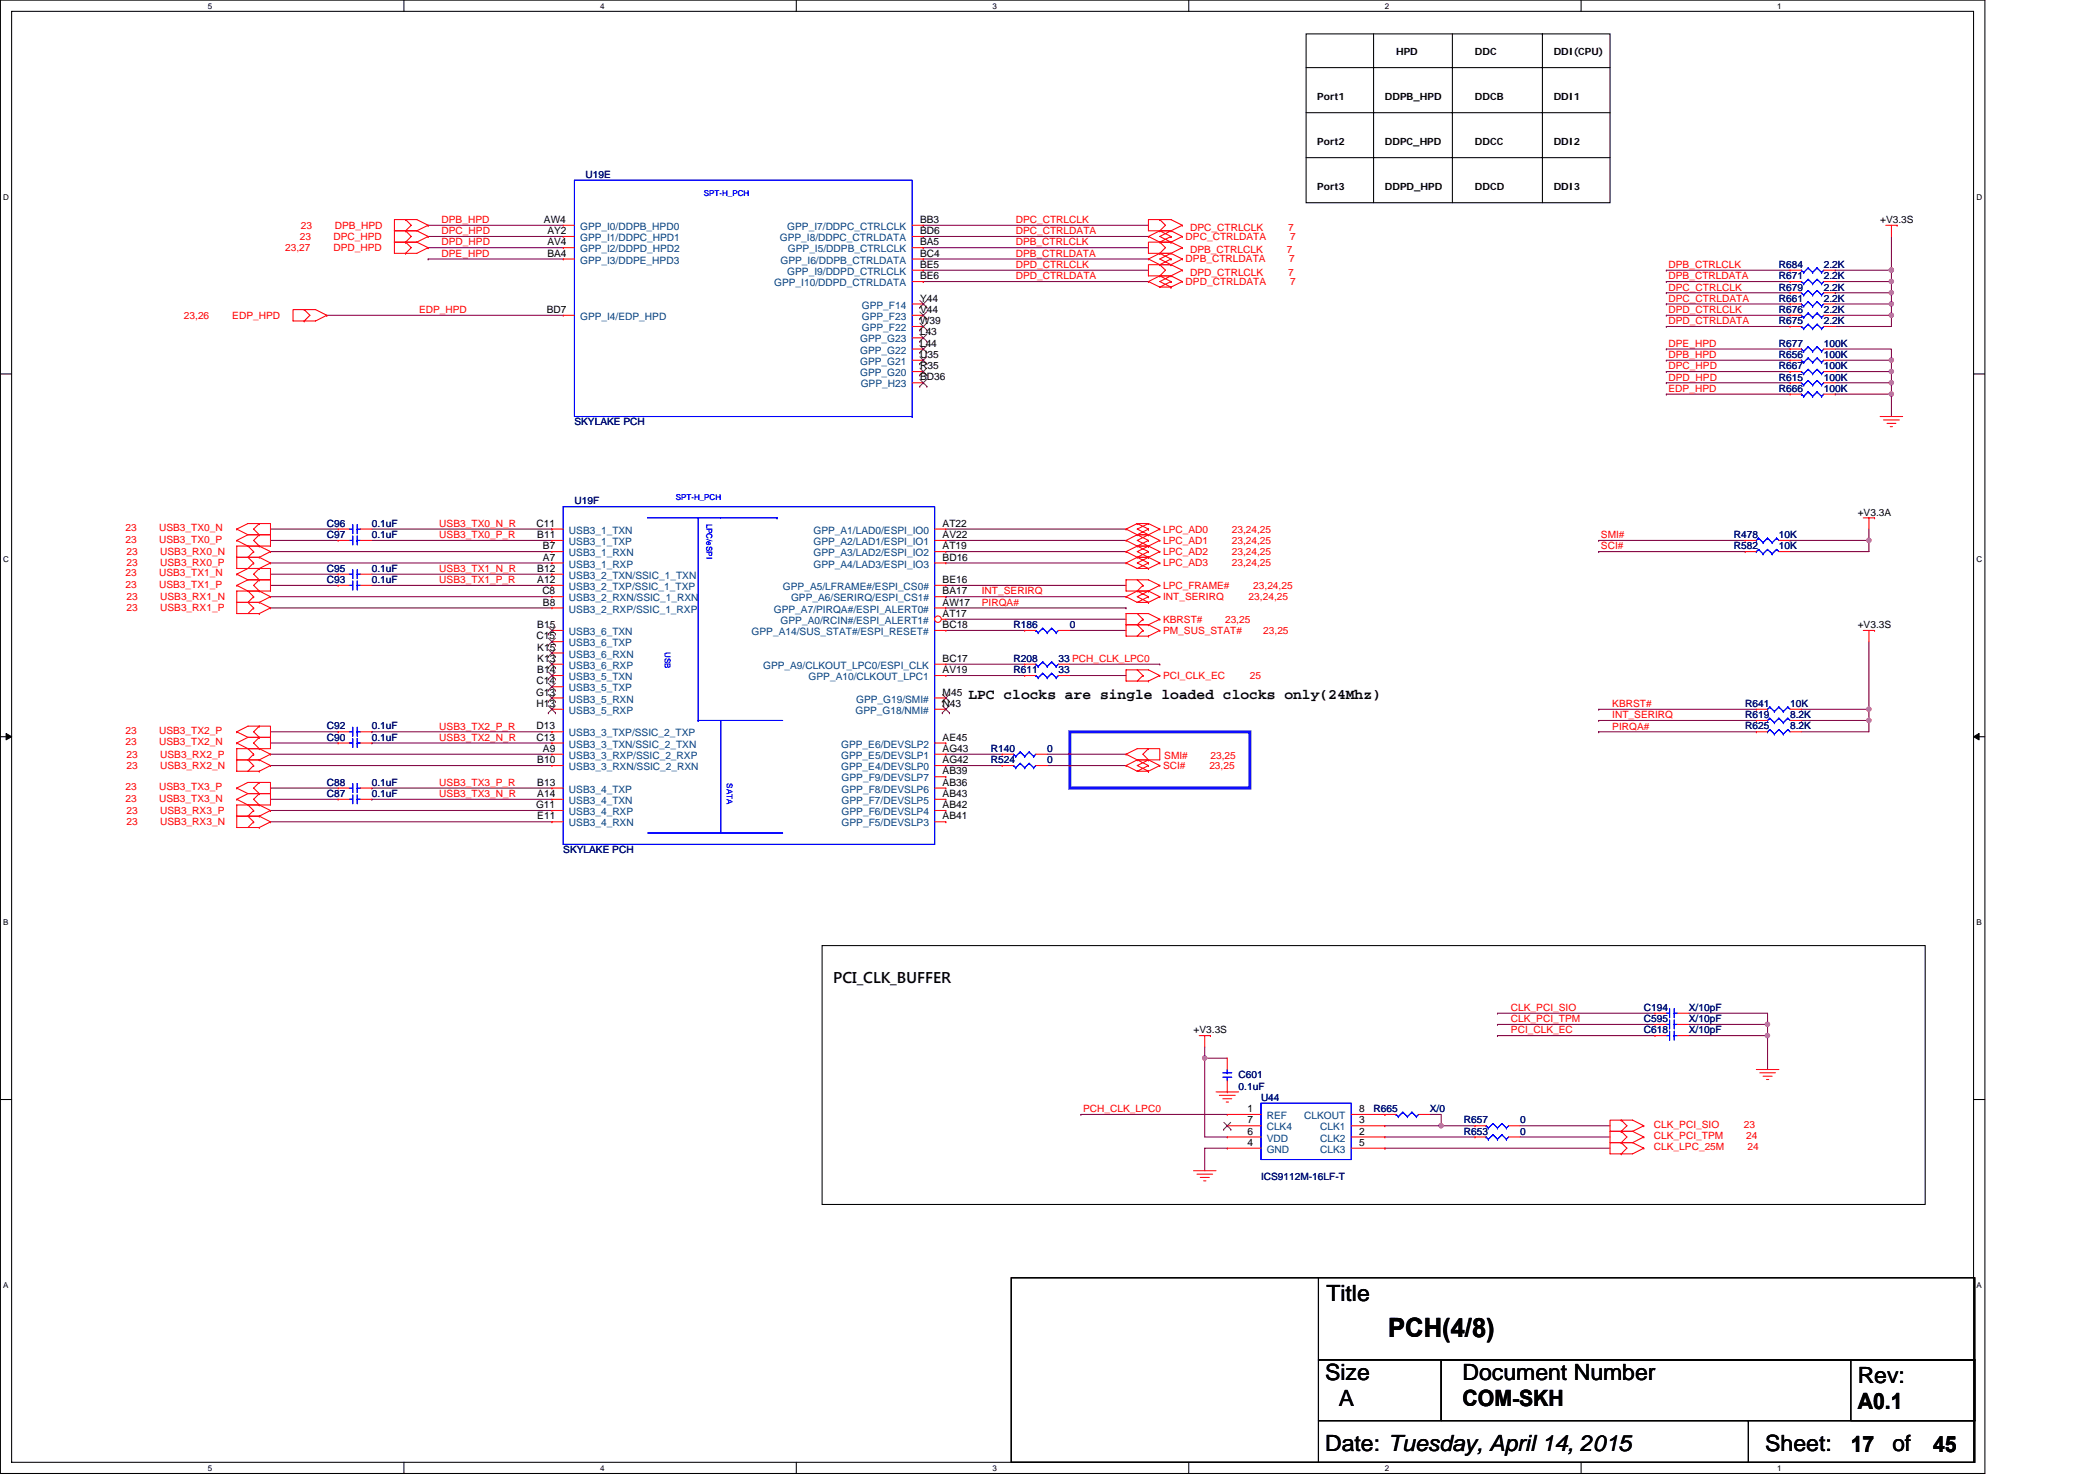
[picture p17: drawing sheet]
<svg xmlns="http://www.w3.org/2000/svg" width="297mm" height="210mm" viewBox="0 0 297 210" stroke-linecap="round" stroke-linejoin="round" font-family="sans-serif">
<defs><g id="words">
<text font-size="3.8" x="196.8" y="189.6">PCH(4/8)</text>
<g font-size="3.2">
<text x="188.1" y="184.5">Title</text>
<text x="187.9" y="195.7">Size</text>
<text x="207.4" y="195.7">Document Number</text>
<text x="263.4" y="196.2">Rev:</text>
<text x="189.8" y="199.3">A</text>
<text x="207.4" y="199.4">COM-SKH</text>
<text x="263.4" y="199.7">A0.1</text>
<text x="187.9" y="205.7">Date: Tuesday, April 14, 2015</text>
<text x="250.3" y="205.7">Sheet:</text>
<text x="262.4" y="205.8">17</text>
<text x="268.3" y="205.7">of</text>
<text x="274.1" y="205.8">45</text>
</g>
<g font-size="2.1">
<text x="137.3" y="99.1">LPC clocks are single loaded clocks only(24Mhz)</text>
<text x="118.1" y="139.3">PCI_CLK_BUFFER</text>
</g>
<g font-size="1.4">
<text x="197.9" y="7.8">HPD</text>
<text x="209.1" y="7.8">DDC</text>
<text x="220.3" y="7.8">DDI(CPU)</text>
<text x="186.8" y="14.2">Port1</text>
<text x="196.4" y="14.2">DDPB_HPD</text>
<text x="209.1" y="14.2">DDCB</text>
<text x="220.3" y="14.2">DDI1</text>
<text x="186.8" y="20.6">Port2</text>
<text x="196.4" y="20.6">DDPC_HPD</text>
<text x="209.1" y="20.6">DDCC</text>
<text x="220.3" y="20.6">DDI2</text>
<text x="186.8" y="27">Port3</text>
<text x="196.4" y="27">DDPD_HPD</text>
<text x="209.1" y="27">DDCD</text>
<text x="220.3" y="27">DDI3</text>
<text x="77.1" y="31.6">AW4</text>
<text x="77.6" y="33.2">AY2</text>
<text x="77.6" y="34.8">AV4</text>
<text x="130.4" y="33.2">BD6</text>
<text x="130.4" y="31.6">BB3</text>
<text x="130.4" y="34.8">BA5</text>
<text x="266.6" y="31.6">+V3.3S</text>
<text x="77.6" y="36.4">BA4</text>
<text x="130.4" y="38">BE5</text>
<text x="130.4" y="36.4">BC4</text>
<text x="130.4" y="39.6">BE6</text>
<text x="77.5" y="44.4">BD7</text>
<text x="130.4" y="42.8">Y44</text>
<text x="130.4" y="44.4">V44</text>
<text x="130.4" y="46">W39</text>
<text x="130.4" y="47.6">L43</text>
<text x="130.4" y="53.9">BD36</text>
<text x="130.4" y="49.1">L44</text>
<text x="130.4" y="50.7">U35</text>
<text x="130.4" y="52.3">R35</text>
<text x="76.1" y="74.7">C11</text>
<text x="76.2" y="76.3">B11</text>
<text x="77" y="77.9">B7</text>
<text x="133.6" y="74.7">AT22</text>
<text x="133.6" y="76.3">AV22</text>
<text x="133.6" y="77.9">AT19</text>
<text x="263.4" y="73.1">+V3.3A</text>
<text x="76.2" y="81.1">B12</text>
<text x="76.2" y="82.7">A12</text>
<text x="77" y="79.5">A7</text>
<text x="133.6" y="79.5">BD16</text>
<text x="133.6" y="82.7">BE16</text>
<text x="76.2" y="89">B15</text>
<text x="76.9" y="84.3">C8</text>
<text x="77" y="85.9">B8</text>
<text x="133.6" y="84.3">BA17</text>
<text x="133.6" y="87.5">AT17</text>
<text x="133.6" y="89">BC18</text>
<text x="133.6" y="85.9">AW17</text>
<text x="263.4" y="89.1">+V3.3S</text>
<text x="76.1" y="90.6">C15</text>
<text x="76.2" y="92.2">K15</text>
<text x="76.2" y="93.8">K13</text>
<text x="76.2" y="95.4">B14</text>
<text x="133.6" y="93.8">BC17</text>
<text x="133.6" y="95.4">AV19</text>
<text x="76" y="98.6">G13</text>
<text x="76.1" y="97">C14</text>
<text x="76.1" y="100.2">H13</text>
<text x="133.6" y="98.6">M45</text>
<text x="133.6" y="100.2">N43</text>
<text x="76.1" y="103.4">D13</text>
<text x="76.1" y="105">C13</text>
<text x="77" y="106.6">A9</text>
<text x="133.6" y="105">AE45</text>
<text x="133.6" y="106.6">AG43</text>
<text x="76.2" y="108.2">B10</text>
<text x="76.2" y="111.4">B13</text>
<text x="76.2" y="113">A14</text>
<text x="133.6" y="108.2">AG42</text>
<text x="133.6" y="109.8">AB39</text>
<text x="133.6" y="111.4">AB36</text>
<text x="133.6" y="113">AB43</text>
<text x="76" y="114.6">G11</text>
<text x="76.2" y="116.2">E11</text>
<text x="133.6" y="114.6">AB42</text>
<text x="133.6" y="116.2">AB41</text>
<text x="169.2" y="146.5">+V3.3S</text>
<text x="176.9" y="157.7">1</text>
<text x="176.9" y="159.3">7</text>
<text x="176.9" y="160.9">6</text>
<text x="192.7" y="160.9">2</text>
<text x="192.7" y="159.3">3</text>
<text x="192.7" y="157.7">8</text>
<text x="176.9" y="162.5">4</text>
<text x="192.7" y="162.5">5</text>
</g>
<g font-size="1.4" fill="#000080">
<text x="83" y="25.2">U19E</text>
<text x="252.2" y="38">R684</text>
<text x="252.2" y="41.2">R679</text>
<text x="252.2" y="39.6">R671</text>
<text x="258.6" y="38">2.2K</text>
<text x="258.6" y="41.2">2.2K</text>
<text x="258.6" y="39.6">2.2K</text>
<text x="252.2" y="44.4">R676</text>
<text x="252.2" y="42.8">R661</text>
<text x="252.2" y="46">R675</text>
<text x="258.6" y="44.4">2.2K</text>
<text x="258.6" y="42.8">2.2K</text>
<text x="258.6" y="46">2.2K</text>
<text x="252.2" y="50.8">R656</text>
<text x="252.2" y="49.2">R677</text>
<text x="252.2" y="54">R615</text>
<text x="252.2" y="52.3">R667</text>
<text x="258.6" y="50.8">100K</text>
<text x="258.6" y="49.2">100K</text>
<text x="258.6" y="54">100K</text>
<text x="258.6" y="52.3">100K</text>
<text x="252.2" y="55.5">R666</text>
<text x="258.6" y="55.5">100K</text>
<text x="81.4" y="60.3">SKYLAKE PCH</text>
<text x="81.4" y="71.5">U19F</text>
<text x="46.3" y="74.7">C96</text>
<text x="46.3" y="76.3">C97</text>
<text x="52.7" y="74.7">0.1uF</text>
<text x="52.7" y="76.3">0.1uF</text>
<text x="245.8" y="76.3">R478</text>
<text x="245.8" y="77.9">R582</text>
<text x="252.2" y="76.3">10K</text>
<text x="252.2" y="77.9">10K</text>
<text x="46.3" y="81.1">C95</text>
<text x="46.3" y="82.7">C93</text>
<text x="52.7" y="81.1">0.1uF</text>
<text x="52.7" y="82.7">0.1uF</text>
<text x="143.7" y="89.1">R186</text>
<text x="151.7" y="89.1">0</text>
<text x="143.7" y="93.9">R208</text>
<text x="143.7" y="95.4">R611</text>
<text x="150.1" y="93.9">33 PCH_CLK_LPC0</text>
<text x="150.1" y="95.4">33</text>
<text x="247.4" y="101.8">R619</text>
<text x="247.4" y="100.2">R641</text>
<text x="253.8" y="101.8">8.2K</text>
<text x="253.8" y="100.2">10K</text>
<text x="46.3" y="103.4">C92</text>
<text x="46.3" y="105">C90</text>
<text x="52.7" y="103.4">0.1uF</text>
<text x="52.7" y="105">0.1uF</text>
<text x="140.5" y="106.6">R140</text>
<text x="148.5" y="106.6">0</text>
<text x="247.4" y="103.4">R625</text>
<text x="253.8" y="103.4">8.2K</text>
<text x="46.3" y="113">C87</text>
<text x="46.3" y="111.4">C88</text>
<text x="52.7" y="113">0.1uF</text>
<text x="52.7" y="111.4">0.1uF</text>
<text x="140.5" y="108.2">R524</text>
<text x="148.5" y="108.2">0</text>
<text x="79.9" y="121">SKYLAKE PCH</text>
<text x="233.1" y="143.3">C194</text>
<text x="239.5" y="143.3">X/10pF</text>
<text x="233.1" y="144.9">C595</text>
<text x="233.1" y="146.5">C618</text>
<text x="239.5" y="144.9">X/10pF</text>
<text x="239.5" y="146.5">X/10pF</text>
<text x="175.6" y="152.9">C601</text>
<text x="175.6" y="154.5">0.1uF</text>
<text x="178.8" y="156.1">U44</text>
<text x="194.8" y="157.7">R665</text>
<text x="202.7" y="157.7">X/0</text>
<text x="207.5" y="160.9">R653</text>
<text x="207.5" y="159.3">R657</text>
<text x="215.5" y="160.9">0</text>
<text x="215.5" y="159.3">0</text>
<text x="178.8" y="167.3">ICS9112M-16LF-T</text>
</g>
<g font-size="1.4" fill="#f00">
<text x="40.4" y="35.6">23,27</text>
<text x="42.5" y="34">23</text>
<text x="42.7" y="32.4">23</text>
<text x="47.3" y="35.6">DPD_HPD</text>
<text x="47.3" y="34">DPC_HPD</text>
<text x="47.5" y="32.4">DPB_HPD</text>
<text x="62.6" y="34.8">DPD_HPD</text>
<text x="62.6" y="31.6">DPB_HPD</text>
<text x="62.6" y="33.2">DPC_HPD</text>
<text x="144" y="31.6">DPC_CTRLCLK</text>
<text x="144" y="33.2">DPC_CTRLDATA</text>
<text x="144" y="34.8">DPB_CTRLCLK</text>
<text x="168.1" y="34">DPC_CTRLDATA</text>
<text x="168.7" y="32.7">DPC_CTRLCLK</text>
<text x="168.7" y="35.9">DPB_CTRLCLK</text>
<text x="182.5" y="35.9">7</text>
<text x="182.6" y="32.7">7</text>
<text x="182.9" y="34">7</text>
<text x="62.6" y="36.4">DPE_HPD</text>
<text x="144" y="38">DPD_CTRLCLK</text>
<text x="144" y="39.6">DPD_CTRLDATA</text>
<text x="144" y="36.4">DPB_CTRLDATA</text>
<text x="168.1" y="37.2">DPB_CTRLDATA</text>
<text x="168.1" y="40.4">DPD_CTRLDATA</text>
<text x="168.7" y="39.1">DPD_CTRLCLK</text>
<text x="182.6" y="39.1">7</text>
<text x="182.8" y="37.2">7</text>
<text x="182.9" y="40.4">7</text>
<text x="236.6" y="41.2">DPC_CTRLCLK</text>
<text x="236.6" y="38">DPB_CTRLCLK</text>
<text x="236.6" y="39.6">DPB_CTRLDATA</text>
<text x="26.1" y="45.2">23,26</text>
<text x="32.9" y="45.2">EDP_HPD</text>
<text x="59.4" y="44.4">EDP_HPD</text>
<text x="236.6" y="44.4">DPD_CTRLCLK</text>
<text x="236.6" y="46">DPD_CTRLDATA</text>
<text x="236.6" y="42.8">DPC_CTRLDATA</text>
<text x="236.6" y="52.4">DPC_HPD</text>
<text x="236.6" y="50.8">DPB_HPD</text>
<text x="236.6" y="54">DPD_HPD</text>
<text x="236.6" y="49.2">DPE_HPD</text>
<text x="236.6" y="55.6">EDP_HPD</text>
<text x="17.8" y="75.3">23</text>
<text x="17.8" y="76.9">23</text>
<text x="22.6" y="75.3">USB3_TX0_N</text>
<text x="22.6" y="76.9">USB3_TX0_P</text>
<text x="62.3" y="76.3">USB3_TX0_P_R</text>
<text x="62.3" y="74.7">USB3_TX0_N_R</text>
<text x="164.9" y="75.5">LPC_AD0</text>
<text x="164.9" y="77.1">LPC_AD1</text>
<text x="174.6" y="75.5">23,24,25</text>
<text x="174.6" y="77.1">23,24,25</text>
<text x="227" y="76.3">SMI#</text>
<text x="227" y="77.9">SCI#</text>
<text x="17.8" y="81.7">23</text>
<text x="17.8" y="83.3">23</text>
<text x="17.9" y="80.3">23</text>
<text x="17.9" y="78.7">23</text>
<text x="22.6" y="81.7">USB3_TX1_N</text>
<text x="22.6" y="83.3">USB3_TX1_P</text>
<text x="22.7" y="80.3">USB3_RX0_P</text>
<text x="22.7" y="78.7">USB3_RX0_N</text>
<text x="62.3" y="82.7">USB3_TX1_P_R</text>
<text x="62.3" y="81.1">USB3_TX1_N_R</text>
<text x="164.9" y="78.7">LPC_AD2</text>
<text x="164.9" y="80.3">LPC_AD3</text>
<text x="164.9" y="83.5">LPC_FRAME#</text>
<text x="174.6" y="78.7">23,24,25</text>
<text x="174.6" y="80.3">23,24,25</text>
<text x="177.7" y="83.5">23,24,25</text>
<text x="17.9" y="85.1">23</text>
<text x="17.9" y="86.7">23</text>
<text x="22.7" y="85.1">USB3_RX1_N</text>
<text x="22.7" y="86.7">USB3_RX1_P</text>
<text x="139.2" y="84.3">INT_SERIRQ</text>
<text x="139.2" y="85.9">PIRQA#</text>
<text x="164.9" y="85.1">INT_SERIRQ</text>
<text x="164.9" y="89.9">PM_SUS_STAT#</text>
<text x="164.9" y="88.3">KBRST#</text>
<text x="173.7" y="88.3">23,25</text>
<text x="177" y="85.1">23,24,25</text>
<text x="179.1" y="89.9">23,25</text>
<text x="164.9" y="96.2">PCI_CLK_EC</text>
<text x="177.2" y="96.2">25</text>
<text x="228.6" y="101.8">INT_SERIRQ</text>
<text x="228.6" y="100.2">KBRST#</text>
<text x="17.8" y="105.7">23</text>
<text x="17.8" y="104.1">23</text>
<text x="17.9" y="107.4">23</text>
<text x="22.6" y="105.7">USB3_TX2_N</text>
<text x="22.6" y="104.1">USB3_TX2_P</text>
<text x="22.7" y="107.4">USB3_RX2_P</text>
<text x="62.3" y="105">USB3_TX2_N_R</text>
<text x="62.3" y="103.4">USB3_TX2_P_R</text>
<text x="165.1" y="107.6">SMI#</text>
<text x="171.6" y="107.6">23,25</text>
<text x="228.6" y="103.4">PIRQA#</text>
<text x="17.8" y="113.6">23</text>
<text x="17.8" y="112">23</text>
<text x="17.9" y="109">23</text>
<text x="22.6" y="113.6">USB3_TX3_N</text>
<text x="22.6" y="112">USB3_TX3_P</text>
<text x="22.7" y="109">USB3_RX2_N</text>
<text x="62.3" y="113">USB3_TX3_N_R</text>
<text x="62.3" y="111.4">USB3_TX3_P_R</text>
<text x="164.9" y="109">SCI#</text>
<text x="171.5" y="109">23,25</text>
<text x="17.9" y="115.4">23</text>
<text x="17.9" y="117">23</text>
<text x="22.7" y="115.4">USB3_RX3_P</text>
<text x="22.7" y="117">USB3_RX3_N</text>
<text x="214.2" y="143.3">CLK_PCI_SIO</text>
<text x="214.2" y="144.9">CLK_PCI_TPM</text>
<text x="214.2" y="146.5">PCI_CLK_EC</text>
<text x="153.6" y="157.7">PCH_CLK_LPC0</text>
<text x="234.5" y="161.5">CLK_PCI_TPM</text>
<text x="234.5" y="159.9">CLK_PCI_SIO</text>
<text x="247.3" y="159.9">23</text>
<text x="247.6" y="161.5">24</text>
<text x="234.5" y="163.1">CLK_LPC_25M</text>
<text x="247.8" y="163.1">24</text>
</g>
<g font-size="1.4" fill="#004080">
<text x="82.3" y="32.6">GPP_I0/DDPB_HPD0</text>
<text x="82.3" y="34.2">GPP_I1/DDPC_HPD1</text>
<text x="82.3" y="35.8">GPP_I2/DDPD_HPD2</text>
<text x="110.6" y="34.2">GPP_I8/DDPC_CTRLDATA</text>
<text x="111.6" y="32.6">GPP_I7/DDPC_CTRLCLK</text>
<text x="111.7" y="35.8">GPP_I5/DDPB_CTRLCLK</text>
<text x="82.3" y="37.4">GPP_I3/DDPE_HPD3</text>
<text x="109.8" y="40.6">GPP_I10/DDPD_CTRLDATA</text>
<text x="110.7" y="37.4">GPP_I6/DDPB_CTRLDATA</text>
<text x="111.6" y="39">GPP_I9/DDPD_CTRLCLK</text>
<text x="82.3" y="45.4">GPP_I4/EDP_HPD</text>
<text x="122.2" y="43.8">GPP_F14</text>
<text x="122.2" y="45.4">GPP_F23</text>
<text x="122.2" y="46.9">GPP_F22</text>
<text x="122" y="48.6">GPP_G23</text>
<text x="122" y="50.1">GPP_G22</text>
<text x="122" y="51.7">GPP_G21</text>
<text x="122" y="53.3">GPP_G20</text>
<text x="122" y="54.9">GPP_H23</text>
<text x="80.7" y="75.7">USB3_1_TXN</text>
<text x="80.7" y="77.3">USB3_1_TXP</text>
<text x="115.3" y="75.7">GPP_A1/LAD0/ESPI_IO0</text>
<text x="115.3" y="77.3">GPP_A2/LAD1/ESPI_IO1</text>
<text x="80.7" y="78.9">USB3_1_RXN</text>
<text x="80.7" y="80.5">USB3_1_RXP</text>
<text x="80.7" y="82.1">USB3_2_TXN/SSIC_1_TXN</text>
<text x="80.7" y="83.7">USB3_2_TXP/SSIC_1_TXP</text>
<text x="111" y="83.7">GPP_A5/LFRAME#/ESPI_CS0#</text>
<text x="115.3" y="78.9">GPP_A3/LAD2/ESPI_IO2</text>
<text x="115.3" y="80.5">GPP_A4/LAD3/ESPI_IO3</text>
<text x="80.7" y="85.3">USB3_2_RXN/SSIC_1_RXN</text>
<text x="80.7" y="86.8">USB3_2_RXP/SSIC_1_RXP</text>
<text x="109.7" y="86.8">GPP_A7/PIRQA#/ESPI_ALERT0#</text>
<text x="110.7" y="88.5">GPP_A0/RCIN#/ESPI_ALERT1#</text>
<text x="112.2" y="85.3">GPP_A6/SERIRQ/ESPI_CS1#</text>
<text x="80.7" y="90">USB3_6_TXN</text>
<text x="80.7" y="91.6">USB3_6_TXP</text>
<text x="80.7" y="93.2">USB3_6_RXN</text>
<text x="80.7" y="94.8">USB3_6_RXP</text>
<text x="106.6" y="90">GPP_A14/SUS_STAT#/ESPI_RESET#</text>
<text x="108.2" y="94.8">GPP_A9/CLKOUT_LPC0/ESPI_CLK</text>
<text x="80.7" y="96.4">USB3_5_TXN</text>
<text x="80.7" y="98">USB3_5_TXP</text>
<text x="80.7" y="99.6">USB3_5_RXN</text>
<text x="80.7" y="101.2">USB3_5_RXP</text>
<text x="114.7" y="96.4">GPP_A10/CLKOUT_LPC1</text>
<text x="121.3" y="101.2">GPP_G18/NMI#</text>
<text x="121.4" y="99.6">GPP_G19/SMI#</text>
<text x="80.7" y="104.4">USB3_3_TXP/SSIC_2_TXP</text>
<text x="80.7" y="106">USB3_3_TXN/SSIC_2_TXN</text>
<text x="80.7" y="107.6">USB3_3_RXP/SSIC_2_RXP</text>
<text x="119.3" y="106">GPP_E6/DEVSLP2</text>
<text x="119.3" y="107.6">GPP_E5/DEVSLP1</text>
<text x="80.7" y="109.2">USB3_3_RXN/SSIC_2_RXN</text>
<text x="80.7" y="112.4">USB3_4_TXP</text>
<text x="80.7" y="114">USB3_4_TXN</text>
<text x="119.3" y="109.2">GPP_E4/DEVSLP0</text>
<text x="119.3" y="110.8">GPP_F9/DEVSLP7</text>
<text x="119.3" y="112.4">GPP_F8/DEVSLP6</text>
<text x="119.3" y="114">GPP_F7/DEVSLP5</text>
<text x="80.7" y="115.6">USB3_4_RXP</text>
<text x="80.7" y="117.2">USB3_4_RXN</text>
<text x="119.3" y="115.6">GPP_F6/DEVSLP4</text>
<text x="119.3" y="117.2">GPP_F5/DEVSLP3</text>
<text x="179.6" y="158.7">REF</text>
<text x="179.6" y="160.3">CLK4</text>
<text x="179.6" y="161.9">VDD</text>
<text x="184.9" y="158.7">CLKOUT</text>
<text x="187.2" y="161.9">CLK2</text>
<text x="187.2" y="160.3">CLK1</text>
<text x="179.6" y="163.4">GND</text>
<text x="187.2" y="163.4">CLK3</text>
</g>
<g font-size="1.1">
<text x="29.5" y="1.2">5</text>
<text x="85.1" y="1.2">4</text>
<text x="140.7" y="1.2">3</text>
<text x="196.4" y="1.2">2</text>
<text x="252" y="1.2">1</text>
<text x=".5" y="28.3">D</text>
<text x="280.2" y="28.3">D</text>
<text x=".5" y="79.7">C</text>
<text x="280.2" y="79.7">C</text>
<text x=".5" y="131.2">B</text>
<text x="280.2" y="131.2">B</text>
<text x=".5" y="182.6">A</text>
<text x="280.2" y="182.6">A</text>
<text x="29.5" y="208.5">5</text>
<text x="85.1" y="208.5">4</text>
<text x="140.7" y="208.5">3</text>
<text x="196.4" y="208.5">2</text>
<text x="252" y="208.5">1</text>
</g>
<g font-size="1.1" fill="#00f">
<text x="99.8" y="27.8">SPT-H_PCH</text>
<text x="95.8" y="70.9">SPT-H_PCH</text>
<text x="100.2" y="74.2" transform="rotate(90 100.2 74.2)">LPC/eSPI</text>
<text x="94.3" y="92.4" transform="rotate(90 94.3 92.4)">USB</text>
<text x="103.1" y="111.1" transform="rotate(90 103.1 111.1)">SATA</text>
</g>
</g></defs>
<path d="M.1 0h281.3v208.9h-281.3zM1.6 1.6h278.2v205.7h-278.2z" fill="none" stroke="#000" stroke-width=".15"/>
<g fill="#fff">
<path d="M29.5 .2h.6v1.3h-.6z"/>
<path d="M29.5 207.5h.6v1.3h-.6z"/>
</g>
<path d="M57.3 0v1.6M57.3 207.3v1.6" fill="none" stroke="#000" stroke-width=".15"/>
<g fill="#fff">
<path d="M85.1 .2h.6v1.3h-.6z"/>
<path d="M85.1 207.5h.6v1.3h-.6z"/>
</g>
<path d="M112.9 0v1.6M112.9 207.3v1.6" fill="none" stroke="#000" stroke-width=".15"/>
<g fill="#fff">
<path d="M140.7 .2h.6v1.3h-.6z"/>
<path d="M140.7 207.5h.6v1.3h-.6z"/>
</g>
<path d="M168.5 0v1.6M168.5 207.3v1.6" fill="none" stroke="#000" stroke-width=".15"/>
<g fill="#fff">
<path d="M196.4 .2h.6v1.3h-.6z"/>
<path d="M196.4 207.5h.6v1.3h-.6z"/>
</g>
<path d="M224.2 0v1.6M224.2 207.3v1.6" fill="none" stroke="#000" stroke-width=".15"/>
<g fill="#fff">
<path d="M252 .2h.6v1.3h-.6z"/>
<path d="M252 207.5h.6v1.3h-.6z"/>
<path d="M.5 27.3h.8v1.3h-.8z"/>
<path d="M280.2 27.3h.8v1.3h-.8z"/>
<path d="M.5 78.7h.8v1.3h-.8z"/>
<path d="M280.2 78.7h.8v1.3h-.8z"/>
</g>
<path d="M.1 53h1.5M279.8 53h1.6" fill="none" stroke="#000" stroke-width=".15"/>
<g fill="#fff">
<path d="M.5 130.2h.7v1.2h-.7z"/>
<path d="M280.2 130.2h.8v1.2h-.8z"/>
</g>
<path d="M.1 104.5h1.5M279.8 104.5h1.6" fill="none" stroke="#000" stroke-width=".15"/>
<path d="M.9 104l.7 .5-.7 .4zM279.8 104.5l.8-.5v.9z" fill="#000" stroke="#000" stroke-width=".14"/>
<g fill="#fff">
<path d="M.5 181.6h.7v1.3h-.7z"/>
<path d="M280.2 181.6h.8v1.3h-.8z"/>
</g>
<g fill="none" stroke="#000" stroke-width=".15">
<path d="M185.2 16h43.1M185.2 9.6h43.1M185.2 4.8h43.1v23.9h-43.1zM194.8 4.8v23.9M205.9 4.8v23.9M218.7 4.8h.1M218.7 4.8v23.9M185.2 22.4h43.1M116.6 134.1h156.4v36.7h-156.4zM.1 155.9h1.5M279.8 155.9h1.6M143.4 181.2h43.5v26.1h-43.5z"/>
<path d="M186.9 192.8h17.4v8.6h-17.4zM186.9 181.2h93.1v11.6h-93.1zM204.3 192.8h75.7v8.6h-75.7zM262.4 192.8h17.6v8.6h-17.6zM186.9 201.4h61v5.9h-61zM247.9 201.4h32.1v5.9h-32.1z"/>
</g>
<path d="M151.7 103.8h25.5v7.9h-25.5z" fill="none" stroke="#8000ff" stroke-width=".47"/>
<g fill="none" stroke="#800040" stroke-width=".15">
<path d="M60.7 36.7h.1M60.7 35.1h.1M60.7 31.9h.1M60.7 33.5h.1M60.7 36.7h19.2M60.7 35.1h19.2M60.7 31.9h19.2M60.7 33.5h19.2M130.9 31.9h.1M130.9 33.5h.1M130.9 38.3h.1M130.9 39.9h.1"/>
<path d="M130.9 35.1h.1M130.9 36.7h.1M130.9 38.3h31.9M130.9 39.9h31.9M130.9 36.7h31.9M130.9 35.1h31.9M130.9 31.9h31.9M130.9 33.5h31.9M236.3 38.3h.1M236.3 39.9h.1M236.3 38.3h17.5M236.3 39.9h17.5"/>
<path d="M260.2 38.3h.1M260.2 39.9h8M260.2 38.3h8M268.2 33.5v4.8M268.2 39.9h.1M268.2 38.3h.1M268.2 38.3v3.2M46.3 44.7h.1M46.3 44.7h33.6M236.3 41.5h.1M236.3 44.7h.1M236.3 46.3h.1"/>
<path d="M236.3 43.1h.1M236.3 55.9h.1M236.3 52.7h.1M236.3 51.1h.1M236.3 54.3h.1M236.3 49.5h.1M236.3 41.5h17.5M236.3 44.7h17.5M236.3 46.3h17.5M236.3 43.1h17.5M236.3 55.9h17.5M236.3 52.7h17.5"/>
<path d="M236.3 51.1h17.5M236.3 54.3h17.5M236.3 49.5h17.5M260.2 44.7h8M260.2 41.5h.1M260.2 43.1h8M260.2 52.7h8M260.2 54.3h8M260.2 55.9h.1M260.2 49.5h8v1.6M260.2 41.5h8M260.2 55.9h8"/>
<path d="M260.2 51.1h8M268.2 43.1h.1M268.2 43.1v3.2h-8M268.2 44.7h.1M268.2 41.5v1.6M268.2 51.1h.1M268.2 51.1v1.6M268.2 54.3h.1M268.2 55.9v3.2M268.2 52.7h.1M268.2 52.7v3.2M38.4 75h9.5"/>
<path d="M38.4 76.6h9.5M38.4 79.8h39.8M38.4 78.2h39.8M52.7 76.6h25.5M52.7 75h25.5M78.2 76.6h.1M78.2 75h.1M134.1 79.8h25.6M134.1 78.2h25.6M134.1 76.6h25.6M134.1 75h25.6M226.7 76.6h.1"/>
<path d="M226.7 78.2h.1M226.7 76.6h20.7M226.7 78.2h20.7M253.8 76.6h.1M253.8 76.6h11.2M265 76.6v1.6h-11.2M265 75v1.6M38.4 81.4h9.5M38.4 83h9.5M38.4 84.6h39.8M38.4 86.2h39.8M52.7 83h25.5"/>
<path d="M52.7 81.4h25.5M78.2 83h.1M78.2 81.4h.1M134.1 84.6h.1M134.1 83h25.6M134.1 94.2h11.2M134.1 89.4h11.2M134.1 87.8h25.6M134.1 95.8h11.2M134.1 84.6h25.6M134.1 86.2h25.6M151.7 89.4h8"/>
<path d="M151.7 95.8h8M151.7 94.2h12.7M159.7 86.2h.1M164.4 94.2h.1M265 91v9.6M38.4 105.3h9.5M38.4 103.8h9.5M38.4 106.9h39.8M38.4 108.5h39.8M38.4 114.9h39.8M38.4 116.5h39.8M38.4 113.3h9.5"/>
<path d="M38.4 111.7h9.5M52.7 105.3h.1M52.7 103.8h.1M52.7 113.3h.1M52.7 111.7h.1M52.7 103.8h25.5M52.7 105.3h25.5M52.7 113.3h25.5M52.7 111.7h25.5M134.1 106.9h8M134.1 108.5h8M148.5 106.9h11.2"/>
<path d="M148.5 108.5h11.2M226.7 102.2h.1M226.7 100.6h.1M226.7 103.8h.1M226.7 102.2h22.3M226.7 100.6h22.3M226.7 103.8h22.3M255.4 100.6h.1M255.4 102.2h.1M255.4 102.2h9.6M255.4 100.6h9.6M265 102.2v1.6h-9.6"/>
<path d="M265 100.6v1.6M153.3 158h.1M153.3 158h20.7M170.8 150h3.2M170.8 150h.1M170.8 150v11.2h3.2M170.8 148.4v1.6M196.4 159.6h7.9M202.7 158h1.6v1.6M204.3 159.6h.1M204.3 159.6h4.8M212.3 143.7h.1"/>
<path d="M212.3 145.2h.1M212.3 146.8h.1M212.3 143.7h22.4M212.3 145.2h22.4M212.3 146.8h22.4M215.5 159.6h12.8M239.5 146.8h11.1M239.5 143.7h11.1v1.5M239.5 145.2h11.1M250.6 145.2h.1M250.6 146.8h.1M250.6 145.2v6.4"/>
<path d="M174 162.8h-3.2v3.2M196.4 161.2h12.7M196.4 162.8h.1M196.4 162.8h31.9M215.5 161.2h12.8"/>
</g>
<g fill="#f0f" stroke="#f0f" stroke-width=".15">
<circle cx="268.2" cy="43.1" r=".31"/>
<circle cx="268.2" cy="41.5" r=".31"/>
<circle cx="268.2" cy="39.9" r=".31"/>
<circle cx="268.2" cy="44.7" r=".31"/>
<circle cx="268.2" cy="38.3" r=".31"/>
<circle cx="268.2" cy="51.1" r=".31"/>
<circle cx="268.2" cy="54.3" r=".31"/>
<circle cx="268.2" cy="55.9" r=".31"/>
<circle cx="268.2" cy="52.7" r=".31"/>
<circle cx="265" cy="100.5" r=".31"/>
<circle cx="265" cy="102.1" r=".31"/>
<circle cx="204.3" cy="159.6" r=".31"/>
<circle cx="170.8" cy="150" r=".31"/>
<circle cx="265" cy="76.6" r=".31"/>
<circle cx="250.6" cy="145.2" r=".31"/>
<circle cx="250.6" cy="146.8" r=".31"/>
</g>
<g fill="none" stroke="#f00" stroke-width=".15">
<path d="M57.5 35.9h.1M57.5 34.3h.1M57.5 32.7h.1M57.5 31.1h.1M57.5 34.3l.8 .8-.8 .8M57.5 31.1l.8 .8-.8 .8M57.5 32.7l.8 .8-.8 .8M59.1 34.3h-3.2v1.6h3.2l1.6-.8M59.1 32.7h-3.2v1.6h3.2M59.1 34.3l1.6 .8M59.1 32.7l1.6 .8M60.7 35.1h.1"/>
<path d="M60.7 31.9h.1M60.7 31.9l-1.6-.8h-3.2v1.6h3.2M60.7 33.5h.1M60.7 31.9l-1.6 .8M60.7 33.5l-1.6 .8M162.8 33.5h.1M162.8 36.7h.1M162.8 39.9h.1M162.8 33.5l1.6 .8M162.8 36.7l1.6 .8M162.8 39.9l1.6 .8M164.4 32.7h.1"/>
<path d="M164.4 31.1h.1M164.4 35.9h.1M164.4 34.3h.1M164.4 39.1h.1M164.4 37.5h.1M164.4 34.3h1.6M164.4 32.7h1.6M164.4 37.5h1.6M164.4 35.9h1.6M164.4 39.1h1.6M164.4 31.1l.8 .8-.8 .8M164.4 34.3l.8 .8-.8 .8"/>
<path d="M164.4 37.5l.8 .8-.8 .8M164.4 32.7l-1.6 .8M164.4 32.7l1.6 .8M164.4 35.9l-1.6 .8M164.4 35.9l1.6 .8M164.4 39.1l-1.6 .8M164.4 39.1l1.6 .8M166 34.3h-3.2v1.6h3.2M166 37.5h-3.2v1.6h3.2M166 34.3h.1M166 32.7h.1M166 33.5h.1"/>
<path d="M166 37.5h.1M166 35.9h.1M166 36.7h.1M166 39.1h.1M166 39.9h.1M166 34.3l1.6 .8M166 37.5l1.6 .8M166 32.7l1.6 .8M166 32.7l-1.6 .8 1.6 .8M166 33.5l-1.6 .8M166 35.9l1.6 .8M166 35.9l-1.6 .8 1.6 .8"/>
<path d="M166 36.7l-1.6 .8M166 39.1l1.6 .8M166 39.1l-1.6 .8 1.6 .8M166 39.9l-1.6 .8M167.6 31.9h.1M167.6 31.9l-1.6-.8h-3.2v1.6h3.2M167.6 35.1h.1M167.6 38.3h.1M167.6 33.5h.1M167.6 36.7h.1M167.6 39.9h.1M167.6 31.9l-1.6 .8"/>
<path d="M167.6 35.1l-1.6 .8M167.6 38.3l-1.6 .8M167.6 33.5l-1.6 .8M167.6 36.7l-1.6 .8M167.6 39.9l-1.6 .8M253.8 38.3h.1M253.8 38.3h1.6M258.6 38.3h1.6M267.4 31.9h1.6M268.2 31.9v1.6M269 31.9h.1M41.5 43.9h3.2l1.6 .8-1.6 .8h-3.2z"/>
<path d="M43.1 45.5h.1M43.1 43.9h.1M43.1 43.9l.8 .8-.8 .8M46.3 44.7h.1M164.4 40.7h1.6M166 40.7h.1M253.8 51.1h.1M253.8 51.1h1.6M258.6 51.1h1.6M266.6 59.1h3.2M267.1 59.5h2.2M33.6 75h.1"/>
<path d="M33.6 75l1.6-.8h3.2v1.6h-3.2M33.6 76.6h.1M33.6 79v1.6h3.2M33.6 79h3.2M33.6 75l1.6 .8M33.6 76.6l1.6 .8M35.2 75.8h3.2v1.6h-3.2M35.2 75.8l-1.6 .8M35.2 77.4l.8 .8M36 79.8h.1M36 78.2h.1M36 78.2l-.8 .8 .8 .8"/>
<path d="M36 79.8l-.8 .8M36.8 75.8h.1M36.8 74.2h.1M36.8 77.4h.1M36.8 77.4h-3.2v1.6M36.8 79h.1M36.8 74.2l-.8 .8 .8 .8M36.8 75.8l-.8 .8 .8 .8M36.8 79l1.6 .8M36.8 77.4l1.6 .8M38.4 79.8h.1M38.4 78.2h.1"/>
<path d="M38.4 79.8l-1.6 .8M38.4 78.2l-1.6 .8M78.2 75h.1M78.2 76.6h.1M78.2 78.2h.1M78.2 79.8h.1M78.2 75h1.7M78.2 76.6h1.7M78.2 78.2h1.7M78.2 79.8h1.7M132.5 75h1.6M132.5 76.6h1.6"/>
<path d="M132.5 78.2h1.6M132.5 79.8h1.6M134.1 75h.1M134.1 76.6h.1M134.1 78.2h.1M134.1 79.8h.1M159.7 75h.1M159.7 76.6h.1M159.7 78.2h.1M159.7 79.8h.1M159.7 75l3.1 1.6M159.7 76.6l1.5 .8"/>
<path d="M159.7 78.2l3.1 1.6M159.7 79.8l1.5 .8M161.2 75.8h1.6M161.2 74.2h1.6M161.2 74.2h.1M161.2 77.4h1.6M161.2 75.8h.1M161.2 79h1.6M161.2 77.4h.1M161.2 79h.1M161.2 74.2l-1.5 .8M161.2 74.2l1.6 .8"/>
<path d="M161.2 77.4l-1.5 .8M161.2 77.4l1.6 .8M162.8 75.8h.1M162.8 74.2h.1M162.8 75h.1M162.8 77.4h.1M162.8 76.6h.1M162.8 79h.1M162.8 78.2h.1M162.8 79.8h.1M162.8 74.2l1.6 .8M162.8 74.2l-1.6 .8 1.6 .8"/>
<path d="M162.8 75l-3.1 1.6M162.8 75.8l1.6 .8M162.8 75.8l-1.6 .8 1.6 .8M162.8 76.6l-1.6 .8M162.8 77.4l1.6 .8M162.8 77.4l-1.6 .8 1.6 .8M162.8 78.2l-3.1 1.6M162.8 79l1.6 .8M162.8 79l-1.6 .8 1.6 .8M162.8 79.8l-1.6 .8M164.4 75h.1M164.4 76.6h.1"/>
<path d="M164.4 78.2h.1M164.4 79.8h.1M164.4 75l-1.6 .8M164.4 76.6l-1.6 .8M164.4 78.2l-1.6 .8M164.4 79.8l-1.6 .8M264.2 73.4h1.6M265 73.4v1.6M265.8 73.4h.1M267.5 60h1.3M268 60.5h.3M33.6 81.4h.1"/>
<path d="M33.6 83h.1M33.6 85.4h3.2M33.6 85.4v1.6h3.2M33.6 81.4l1.6 .8M33.6 83l1.6 .8M35.2 80.6h3.2v1.6h-3.2M35.2 82.2h3.2v1.6h-3.2M35.2 80.6l-1.6 .8M35.2 82.2l-1.6 .8M35.2 83.8l.8 .8M36 84.6h.1M36 86.2h.1"/>
<path d="M36 84.6l-.8 .8 .8 .8M36 86.2l-.8 .8M36.8 80.6h.1M36.8 82.2h.1M36.8 83.8h.1M36.8 83.8h-3.2v1.6M36.8 85.4h.1M36.8 87h.1M36.8 80.6l-.8 .8 .8 .8M36.8 82.2l-.8 .8 .8 .8M36.8 83.8l1.6 .8M36.8 85.4l1.6 .8"/>
<path d="M38.4 84.6h.1M38.4 86.2h.1M38.4 84.6l-1.6 .8M38.4 86.2l-1.6 .8M78.2 81.4h.1M78.2 83h.1M78.2 84.6h.1M78.2 86.2h.1M78.2 89.4h.1M78.2 91h.1M78.2 92.6h.1M78.2 94.2h.1"/>
<path d="M78.2 95.8h.1M78.2 97.4h.1M78.2 99h.1M78.2 89.4h1.7M78.2 81.4h1.7M78.2 83h1.7M78.2 84.6h1.7M78.2 86.2h1.7M78.2 91h1.7M78.2 92.6h1.7M78.2 94.2h1.7M78.2 95.8h1.7"/>
<path d="M78.2 97.4h1.7M78.2 99h1.7M132.5 83h1.6M132.5 84.6h1.6M132.5 86.2h1.6M134.1 83h.1M134.1 84.6h.1M134.1 86.2h.1M159.7 84.6h.1M159.7 88.6v1.6h3.1M159.7 88.6h3.1M159.7 84.6l1.5 .8"/>
<path d="M161.2 80.6h1.6M161.2 85.4h1.6M161.2 83.8h1.6M161.2 83.8h.1M161.2 83.8l-1.5 .8M161.2 83.8l1.6 .8M161.2 82.2l.8 .8M161.2 87l.8 .8M161.2 95l.8 .8M162 83h.1M162 89.4h.1M162 87.8h.1"/>
<path d="M162 95.8h.1M162 83l-.8 .8M162 87.8l-.8 .8 .8 .8M162 89.4l-.8 .8M162 95.8l-.8 .8M162.8 80.6h.1M162.8 85.4h.1M162.8 83.8h.1M162.8 84.6h.1M162.8 90.2h.1M162.8 88.6h.1M162.8 96.6h.1"/>
<path d="M162.8 83.8l1.6 .8M162.8 83.8l-1.6 .8 1.6 .8M162.8 84.6l-1.6 .8M162.8 88.6l1.6 .8M164.4 84.6h.1M164.4 83l-1.6-.8h-3.1v1.6h3.1M164.4 83h.1M164.4 89.4h.1M164.4 87.8l-1.6-.8h-3.1v1.6M164.4 87.8h.1M164.4 95.8l-1.6-.8h-3.1v1.6h3.1M164.4 95.8h.1"/>
<path d="M164.4 84.6l-1.6 .8M164.4 83l-1.6 .8M164.4 89.4l-1.6 .8M164.4 87.8l-1.6 .8M164.4 95.8l-1.6 .8M264.2 89.4h1.6M265 89.4v1.6M265.8 89.4h.1M33.6 105.3h.1M33.6 103.8h.1M33.6 103.8l1.6-.8h3.2v1.5h-3.2M33.6 107.7h3.2"/>
<path d="M33.6 107.7v1.6h3.2M33.6 115.7h3.2M33.6 115.7v1.6h3.2M33.6 113.3h.1M33.6 111.7h.1M33.6 111.7l1.6-.8h3.2v1.6h-3.2M33.6 105.3l1.6 .9M33.6 103.8l1.6 .7M33.6 113.3l1.6 .8M33.6 111.7l1.6 .8M35.2 104.5h3.2v1.7h-3.2M35.2 112.5h3.2v1.6h-3.2"/>
<path d="M35.2 104.5l-1.6 .8M35.2 106.2l.8 .7M35.2 114.1l.8 .8M35.2 112.5l-1.6 .8M36 106.9h.1M36 108.5h.1M36 114.9h.1M36 116.5h.1M36 106.9l-.8 .8 .8 .8M36 108.5l-.8 .8M36 114.9l-.8 .8 .8 .8M36 116.5l-.8 .8"/>
<path d="M36.8 106.2h.1M36.8 104.5h.1M36.8 103h.1M36.8 106.2h-3.2v1.5M36.8 107.7h.1M36.8 109.3h.1M36.8 114.1h-3.2v1.6M36.8 115.7h.1M36.8 117.3h.1M36.8 114.1h.1M36.8 112.5h.1M36.8 110.9h.1"/>
<path d="M36.8 104.5l-.8 .8 .8 .9M36.8 103l-.8 .8 .8 .7M36.8 106.2l1.6 .7M36.8 107.7l1.6 .8M36.8 114.1l1.6 .8M36.8 115.7l1.6 .8M36.8 112.5l-.8 .8 .8 .8M36.8 110.9l-.8 .8 .8 .8M38.4 106.9h.1M38.4 108.5h.1M38.4 114.9h.1M38.4 116.5h.1"/>
<path d="M38.4 106.9l-1.6 .8M38.4 108.5l-1.6 .8M38.4 114.9l-1.6 .8M38.4 116.5l-1.6 .8M47.9 113.3h.1M47.9 113.3h1.6M51.1 113.3h1.6M78.2 100.6h.1M78.2 103.8h.1M78.2 105.3h.1M78.2 106.9h.1M78.2 108.5h.1"/>
<path d="M78.2 111.7h.1M78.2 113.3h.1M78.2 114.9h.1M78.2 116.5h.1M78.2 113.3h1.7M78.2 100.6h1.7M78.2 103.8h1.7M78.2 105.3h1.7M78.2 106.9h1.7M78.2 108.5h1.7M78.2 111.7h1.7M78.2 114.9h1.7"/>
<path d="M78.2 116.5h1.7M159.7 108.5h.1M159.7 106.9h.1M159.7 106.9l1.5-.7h3.2v1.5h-3.2M159.7 108.5l1.5 .8M159.7 106.9l3.1 1.6M161.2 109.3h1.6M161.2 107.7h1.6M161.2 107.7h.1M161.2 107.7l-1.5 .8M162.8 109.3h.1M162.8 107.7h.1"/>
<path d="M162.8 108.5h.1M162.8 106.2h.1M162.8 107.7l1.6 .8M162.8 107.7l-1.6 .8 1.6 .8M162.8 108.5l-1.6 .8M162.8 106.2l-.8 .7 .8 .8M164.4 108.5h.1M164.4 108.5l-1.6 .8M170 146.8h1.6M170.8 146.8v1.6M171.6 146.8h.1M172.4 154.8h3.2"/>
<path d="M172.9 155.3h2.2M173.4 155.8h1.2M173.9 156.3h.3M174 158h.1M174 159.6h.1M174 158h4.8M174 159.6h4.8M191.6 158h4.8M191.6 159.6h4.8M196.4 159.6h.1M196.4 158h.1M229.9 158.8h.1"/>
<path d="M229.9 158.8l.8 .8-.8 .8M233.1 159.6h.1M233.1 159.6l-1.6-.8h-3.2v1.6h3.2M233.1 159.6l-1.6 .8M249 151.6h3.2M249.5 152.1h2.2M250 152.6h1.3M250.5 153.1h.3M169.2 166h3.2M169.7 166.5h2.2M170.2 166.9h1.3M170.7 167.4h.3"/>
<path d="M174 162.8h.1M174 161.2h.1M174 161.2h4.8M174 162.8h4.8M191.6 161.2h4.8M191.6 162.8h4.8M196.4 161.2h.1M196.4 162.8h.1M229.9 162h.1M229.9 160.4h.1M229.9 163.6h.1M229.9 160.4l.8 .8-.8 .8"/>
<path d="M229.9 162l.8 .8-.8 .8M231.5 160.4h-3.2v1.6h3.2M231.5 162h-3.2v1.6h3.2l1.6-.8M231.5 160.4l1.6 .8M231.5 162l1.6 .8M233.1 161.2h.1M233.1 162.8h.1M233.1 161.2l-1.6 .8"/>
</g>
<g fill="none" stroke="#00f" stroke-width=".15">
<path d="M255.4 38.3h.1M255.4 38.3l.3 .3M255.7 38.6h.1M256.4 38h.1M256.4 38l-.7 .6M256.4 38l.6 .6M257 38.6h.1M257.6 38h.1M257.6 38l.7 .6M257.6 38l-.6 .6M258.3 38.6h.1M258.6 38.3l-.3 .3"/>
<path d="M255.4 51.1h.1M255.4 51.1l.3 .3M255.7 51.4h.1M256.4 50.8h.1M256.4 50.8l-.7 .6M256.4 50.8l.6 .6M257 51.4h.1M257.6 50.8h.1M257.6 50.8l.7 .6M257.6 50.8l-.6 .6M258.3 51.4h.1M258.6 51.1l-.3 .3"/>
<path d="M79.9 71.8h52.6v47.9h-52.6zM91.8 73.4h18.4M99 73.4v28.8M110.2 73.4h.1M49.5 113.3h.5M50 112.7v1.3M50.6 112.7v1.3M50.6 113.3h.1M50.6 113.3h.5M91.8 118.1h19.2M99 102.2h12M99 102.2h.1"/>
<path d="M102.2 102.2h.1M102.2 102.2v15.9M178.8 156.4h12.8v8h-12.8z"/>
</g>
<g fill="none" stroke="#804000" stroke-width=".14">
<path d="M77.7 89.9h.1M77.7 91.5h.1M77.7 93.1h.1M77.7 94.7h.1M77.7 96.3h.1M77.7 97.9h.1M77.7 99.5h.1M77.8 88.9l1 1M77.8 90.5l1 1M77.8 92.1l1 1M77.8 93.7l1 1M77.8 95.3l1 1"/>
<path d="M77.8 96.9l1 1M77.8 98.5l1 1M78.7 88.9l-1 1M78.7 90.5l-1 1M78.7 92.1l-1 1M78.7 93.7l-1 1M78.7 95.3l-1 1M78.7 96.9l-1 1M78.7 98.5l-1 1M78.8 89.9h.1M78.8 91.5h.1M78.8 93.1h.1"/>
<path d="M78.8 94.7h.1M78.8 96.3h.1M78.8 97.9h.1M78.8 99.5h.1M77.7 101.1h.1M77.8 100.1l1 1M78.7 100.1l-1 1M78.8 101.1h.1M173.5 159.1l1 1M174.5 159.1l-1 1M173.5 160.1h.1M174.5 160.1h.1"/>
</g>
<circle cx="133" cy="87.8" r=".46" fill="#fff" stroke="#f00" stroke-width=".15"/>
<g fill="none" stroke="#f00" stroke-width=".15">
<path d="M79.9 31.9h.1M79.9 33.5h.1M79.9 35.1h.1M79.9 36.7h.1M79.9 31.9h1.5M79.9 33.5h1.5M79.9 35.1h1.5M79.9 36.7h1.5M129.3 31.9h1.6M129.3 33.5h1.6M129.3 35.1h1.6M129.3 36.7h1.6"/>
<path d="M129.3 38.3h1.6M129.3 39.9h1.6M130.9 31.9h.1M130.9 33.5h.1M130.9 35.1h.1M130.9 36.7h.1M130.9 38.3h.1M130.9 39.9h.1M253.8 39.9h.1M253.8 39.9h1.6M258.6 39.9h1.6M79.9 44.7h.1"/>
<path d="M79.9 44.7h1.5M129.3 44.7h1.6M129.3 43.1h1.6M129.3 46.3h1.6M129.3 49.5h1.6M129.3 47.9h1.6M129.3 51.1h1.6M129.3 52.7h1.6M129.3 54.3h1.6M130.9 43.1h.1M130.9 44.7h.1M130.9 46.3h.1"/>
<path d="M130.9 47.9h.1M130.9 49.5h.1M130.9 51.1h.1M130.9 52.7h.1M130.9 54.3h.1M253.8 44.7h.1M253.8 43.1h.1M253.8 46.3h.1M253.8 49.5h.1M253.8 41.5h.1M253.8 54.3h.1M253.8 52.7h.1"/>
<path d="M253.8 55.9h.1M253.8 44.7h1.6M253.8 43.1h1.6M253.8 46.3h1.6M253.8 49.5h1.6M253.8 52.7h1.6M253.8 54.3h1.6M253.8 41.5h1.6M253.8 55.9h1.6M258.6 44.7h1.6M258.6 43.1h1.6M258.6 46.3h1.6"/>
<path d="M258.6 49.5h1.6M258.6 41.5h1.6M258.6 54.3h1.6M258.6 52.7h1.6M258.6 55.9h1.6M47.9 75h.1M47.9 76.6h.1M47.9 76.6h1.6M47.9 75h1.6M51.1 75h1.6M51.1 76.6h1.6M247.4 76.6h.1"/>
<path d="M247.4 78.2h.1M247.4 76.6h1.6M247.4 78.2h1.6M252.2 76.6h1.6M252.2 78.2h1.6M47.9 81.4h.1M47.9 83h.1M47.9 81.4h1.6M47.9 83h1.6M51.1 81.4h1.6M51.1 83h1.6M132.5 89.4h1.6"/>
<path d="M132.5 94.2h1.6M132.5 95.8h1.6M132.5 99h1.6M133.5 87.8h.6M134.1 87.8h.1M134.1 89.4h.1M134.1 94.2h.1M134.1 95.8h.1M134.1 99h.1M145.3 94.2h.1M145.3 89.4h.1M145.3 95.8h.1"/>
<path d="M145.3 89.4h1.6M145.3 94.2h1.6M145.3 95.8h1.6M150.1 94.2h1.6M150.1 89.4h1.6M150.1 95.8h1.6M47.9 103.8h.1M47.9 105.3h.1M47.9 111.7h.1M47.9 105.3h1.6M47.9 111.7h1.6M47.9 103.8h1.6"/>
<path d="M51.1 103.8h1.6M51.1 105.3h1.6M51.1 111.7h1.6M132.5 100.6h1.6M132.5 105.3h1.6M132.5 106.9h1.6M132.5 108.5h1.6M132.5 110.1h1.6M132.5 111.7h1.6M132.5 113.3h1.6M132.5 114.9h1.6M132.5 116.5h1.6"/>
<path d="M134.1 100.6h.1M134.1 105.3h.1M134.1 106.9h.1M134.1 108.5h.1M134.1 110.1h.1M134.1 111.7h.1M134.1 113.3h.1M134.1 114.9h.1M134.1 116.5h.1M142.1 108.5h.1M142.1 106.9h.1M142.1 106.9h1.6"/>
<path d="M142.1 108.5h1.6M146.9 108.5h1.6M146.9 106.9h1.6M249 102.2h.1M249 100.6h.1M249 103.8h.1M249 100.6h1.6M249 102.2h1.6M249 103.8h1.6M253.8 102.2h1.6M253.8 100.6h1.6M253.8 103.8h1.6"/>
<path d="M174 150v1.6M174 154.8h.1M174 153.2v1.6M196.4 158h.1M196.4 158h1.5M201.1 158h1.6M209.1 159.6h.1M209.1 159.6h1.6M213.9 159.6h1.6M234.7 145.2h.1M234.7 143.7h.1M234.7 146.8h.1"/>
<path d="M234.7 145.2h1.6M234.7 143.7h1.6M234.7 146.8h1.6M237.8 145.2h1.7M237.8 143.7h1.7M237.8 146.8h1.7M209.1 161.2h.1M209.1 161.2h1.6M213.9 161.2h1.6"/>
</g>
<g fill="none" stroke="#804000" stroke-width=".14">
<path d="M130.4 43.6h.1M130.4 45.2h.1M130.4 46.8h.1M130.4 48.4h.1M130.4 50h.1M130.4 51.6h.1M130.4 53.2h.1M130.4 54.8h.1M130.4 42.6l1 1M130.4 44.2l1 1M130.4 45.8l1 1M130.4 47.4l1 1"/>
<path d="M130.4 49l1 1M130.4 50.6l1 1M130.4 52.2l1 1M130.4 53.8l1 1M131.4 42.6l-1 1M131.4 44.2l-1 1M131.4 45.8l-1 1M131.4 47.4l-1 1M131.4 49l-1 1M131.4 50.6l-1 1M131.4 52.2l-1 1M131.4 53.8l-1 1"/>
<path d="M131.4 43.6h.1M131.4 45.2h.1M131.4 46.8h.1M131.4 48.4h.1M131.4 50h.1M131.4 51.6h.1M131.4 53.2h.1M131.4 54.8h.1M133.6 99.5h.1M133.6 98.5l1 1M134.6 98.5l-1 1M134.6 99.5h.1"/>
<path d="M133.6 101.1h.1M133.6 100.1l1 1M134.6 100.1l-1 1M134.6 101.1h.1"/>
</g>
<g fill="none" stroke="#00f" stroke-width=".15">
<path d="M81.4 25.5h47.9v33.6h-47.9zM255.4 39.9h.1M255.4 39.9l.3 .3M256.4 39.6h.1M256.4 39.6l-.7 .6M256.4 39.6l.6 .6M257.6 39.6h.1M257.6 39.6l.7 .6M257.6 39.6l-.6 .6M258.6 39.9l-.3 .3M129.3 59.1h.1M255.4 44.7h.1"/>
<path d="M255.4 43.1h.1M255.4 46.3h.1M255.4 49.5h.1M255.4 41.5h.1M255.4 54.3h.1M255.4 52.7h.1M255.4 55.9h.1M255.4 44.7l.3 .3M255.4 43.1l.3 .3M255.4 46.3l.3 .3M255.4 49.5l.3 .3M255.4 41.5l.3 .3"/>
<path d="M255.4 54.3l.3 .3M255.4 52.7l.3 .3M255.4 55.9l.3 .3M255.7 45h.1M255.7 43.4h.1M255.7 46.6h.1M255.7 49.8h.1M255.7 41.8h.1M255.7 54.6h.1M255.7 53h.1M255.7 40.2h.1M255.7 56.2h.1"/>
<path d="M256.4 44.4h.1M256.4 42.8h.1M256.4 46h.1M256.4 49.2h.1M256.4 41.2h.1M256.4 54h.1M256.4 52.4h.1M256.4 55.6h.1M256.4 44.4l-.7 .6M256.4 44.4l.6 .6M256.4 42.8l-.7 .6M256.4 42.8l.6 .6"/>
<path d="M256.4 46l-.7 .6M256.4 46l.6 .6M256.4 49.2l-.7 .6M256.4 49.2l.6 .6M256.4 41.2l-.7 .6M256.4 41.2l.6 .6M256.4 54l-.7 .6M256.4 54l.6 .6M256.4 52.4l-.7 .6M256.4 52.4l.6 .6M256.4 55.6l-.7 .6M256.4 55.6l.6 .6"/>
<path d="M257 45h.1M257 43.4h.1M257 46.6h.1M257 49.8h.1M257 41.8h.1M257 54.6h.1M257 53h.1M257 40.2h.1M257 56.2h.1M257.6 44.4h.1M257.6 42.8h.1M257.6 46h.1"/>
<path d="M257.6 49.2h.1M257.6 41.2h.1M257.6 54h.1M257.6 52.4h.1M257.6 55.6h.1M257.6 44.4l.7 .6M257.6 44.4l-.6 .6M257.6 42.8l.7 .6M257.6 42.8l-.6 .6M257.6 46l.7 .6M257.6 46l-.6 .6M257.6 49.2l.7 .6"/>
<path d="M257.6 49.2l-.6 .6M257.6 41.2l.7 .6M257.6 41.2l-.6 .6M257.6 54l.7 .6M257.6 54l-.6 .6M257.6 52.4l.7 .6M257.6 52.4l-.6 .6M257.6 55.6l.7 .6M257.6 55.6l-.6 .6M258.3 45h.1M258.3 43.4h.1M258.3 46.6h.1"/>
<path d="M258.3 49.8h.1M258.3 41.8h.1M258.3 54.6h.1M258.3 53h.1M258.3 40.2h.1M258.3 56.2h.1M258.6 44.7l-.3 .3M258.6 43.1l-.3 .3M258.6 46.3l-.3 .3M258.6 49.5l-.3 .3M258.6 41.5l-.3 .3M258.6 54.3l-.3 .3"/>
<path d="M258.6 52.7l-.3 .3M258.6 55.9l-.3 .3M49.5 75h.5M49.5 76.6h.5M50 74.4v1.3M50 76v1.3M50.6 74.4v1.3M50.6 75h.1M50.6 76v1.3M50.6 76.6h.1M50.6 75h.5M50.6 76.6h.5"/>
<path d="M249 76.6h.1M249 78.2h.1M249.3 76.3h.1M249.3 77.9h.1M249.3 76.3l.7 .6M249.3 76.3l-.3 .3M249.3 77.9l.7 .6M249.3 77.9l-.3 .3M250 76.9h.1M250 78.5h.1M250.6 76.3h.1M250.6 77.9h.1"/>
<path d="M250.6 76.3l.7 .6M250.6 76.3l-.6 .6M250.6 77.9l.7 .6M250.6 77.9l-.6 .6M251.3 76.9h.1M251.3 78.5h.1M251.9 76.3h.1M251.9 77.9h.1M251.9 76.3l.3 .3M251.9 76.3l-.6 .6M251.9 77.9l.3 .3M251.9 77.9l-.6 .6"/>
<path d="M49.5 81.4h.5M49.5 83h.5M50 80.8v1.2M50 82.4v1.3M50.6 80.8v1.2M50.6 81.4h.1M50.6 82.4v1.3M50.6 83h.1M50.6 81.4h.5M50.6 83h.5M146.9 94.2h.1M146.9 89.4h.1"/>
<path d="M146.9 95.8h.1M146.9 94.2l.3 .3M146.9 89.4l.3 .3M146.9 95.8l.3 .3M147.2 94.5h.1M147.2 89.7h.1M147.2 96.1h.1M147.8 93.9h.1M147.8 89.1h.1M147.8 95.5h.1M147.8 93.9l-.6 .6M147.8 93.9l.7 .6"/>
<path d="M147.8 89.1l-.6 .6M147.8 89.1l.7 .6M147.8 95.5l-.6 .6M147.8 95.5l.7 .6M148.5 94.5h.1M148.5 89.7h.1M148.5 96.1h.1M149.1 93.9h.1M149.1 89.1h.1M149.1 95.5h.1M149.1 93.9l.7 .6M149.1 93.9l-.6 .6"/>
<path d="M149.1 89.1l.7 .6M149.1 89.1l-.6 .6M149.1 95.5l.7 .6M149.1 95.5l-.6 .6M149.8 94.5h.1M149.8 89.7h.1M149.8 96.1h.1M150.1 94.2l-.3 .3M150.1 89.4l-.3 .3M150.1 95.8l-.3 .3M49.5 103.8h.5M49.5 105.3h.5"/>
<path d="M49.5 111.7h.5M50 103.1v1.3M50 104.7v1.3M50 111.1v1.3M50.6 103.1v1.3M50.6 103.8h.1M50.6 104.7v1.3M50.6 105.3h.1M50.6 111.1v1.3M50.6 111.7h.1M50.6 103.8h.5M50.6 105.3h.5"/>
<path d="M50.6 111.7h.5M143.7 108.5h.1M143.7 106.9h.1M143.7 108.5l.3 .4M143.7 106.9l.3 .4M144 108.9h.1M144 107.3h.1M144.6 108.2h.1M144.6 106.6h.1M144.6 108.2l-.6 .7M144.6 108.2l.7 .7M144.6 106.6l-.6 .7"/>
<path d="M144.6 106.6l.7 .7M145.3 108.9h.1M145.3 107.3h.1M145.9 108.2h.1M145.9 106.6h.1M145.9 108.2l.7 .7M145.9 108.2l-.6 .7M145.9 106.6l.7 .7M145.9 106.6l-.6 .7M146.6 108.9h.1M146.6 107.3h.1M146.9 108.5l-.3 .4"/>
<path d="M146.9 106.9l-.3 .4M250.6 102.2h.1M250.6 100.6h.1M250.6 103.8h.1M250.9 101.8h.1M250.9 100.2h.1M250.9 103.4h.1M250.9 101.8l.7 .7M250.9 101.8l-.3 .4M250.9 100.2l.7 .7M250.9 100.2l-.3 .4M250.9 103.4l.7 .7"/>
<path d="M250.9 103.4l-.3 .4M251.6 102.5h.1M251.6 100.9h.1M251.6 104.1h.1M252.2 101.8h.1M252.2 100.2h.1M252.2 103.4h.1M252.2 101.8l.7 .7M252.2 101.8l-.6 .7M252.2 100.2l.7 .7M252.2 100.2l-.6 .7M252.2 103.4l.7 .7"/>
<path d="M252.2 103.4l-.6 .7M252.9 102.5h.1M252.9 100.9h.1M252.9 104.1h.1M253.5 101.8h.1M253.5 100.2h.1M253.5 103.4h.1M253.5 101.8l.3 .4M253.5 101.8l-.6 .7M253.5 100.2l.3 .4M253.5 100.2l-.6 .7M253.5 103.4l.3 .4"/>
<path d="M253.5 103.4l-.6 .7M173.4 152.7h1.2M173.4 152.1h1.2M174 152.7v.5M174 152.1h.1M174 151.6v.5M197.9 158h.1M197.9 158l.4 .3M198.3 158.3h.1M198.9 157.7h.1M198.9 157.7l-.6 .6M198.9 157.7l.7 .6"/>
<path d="M199.6 158.3h.1M200.2 157.7h.1M200.2 157.7l.6 .6M200.2 157.7l-.6 .6M200.8 158.3h.1M201.1 158l-.3 .3M210.7 159.6h.1M210.7 159.6l.3 .3M211 159.9h.1M211.7 159.3h.1M211.7 159.3l-.7 .6M211.7 159.3l.6 .6"/>
<path d="M212.3 159.9h.1M213 159.3h.1M213 159.3l.6 .6M213 159.3l-.7 .6M213.6 159.9h.1M213.9 159.6l-.3 .3M236.3 145.2h.4M236.3 143.7h.4M236.3 146.8h.4M236.7 144.6v1.3M236.7 143v1.3M236.7 146.2v1.3"/>
<path d="M237.4 144.6v1.3M237.4 145.2h.1M237.4 143v1.3M237.4 143.7h.1M237.4 146.2v1.3M237.4 146.8h.1M237.4 145.2h.4M237.4 143.7h.4M237.4 146.8h.4M210.7 161.2h.1M210.7 161.2l.3 .3M211 161.5h.1"/>
<path d="M211.7 160.9h.1M211.7 160.9l-.7 .6M211.7 160.9l.6 .6M212.3 161.5h.1M213 160.9h.1M213 160.9l.6 .6M213 160.9l-.7 .6M213.6 161.5h.1M213.9 161.2l-.3 .3"/>
</g>
<g fill="#f0f" stroke="#f0f" stroke-width=".15">
<circle cx="268.2" cy="43.1" r=".31"/>
<circle cx="268.2" cy="41.5" r=".31"/>
<circle cx="268.2" cy="39.9" r=".31"/>
<circle cx="268.2" cy="44.7" r=".31"/>
<circle cx="268.2" cy="38.3" r=".31"/>
<circle cx="268.2" cy="51.1" r=".31"/>
<circle cx="268.2" cy="54.3" r=".31"/>
<circle cx="268.2" cy="55.9" r=".31"/>
<circle cx="268.2" cy="52.7" r=".31"/>
<circle cx="265" cy="100.5" r=".31"/>
<circle cx="265" cy="102.1" r=".31"/>
<circle cx="204.3" cy="159.6" r=".31"/>
<circle cx="170.8" cy="150" r=".31"/>
<circle cx="265" cy="76.6" r=".31"/>
<circle cx="250.6" cy="145.2" r=".31"/>
<circle cx="250.6" cy="146.8" r=".31"/>
</g>
<use href="#words"/>
</svg>
